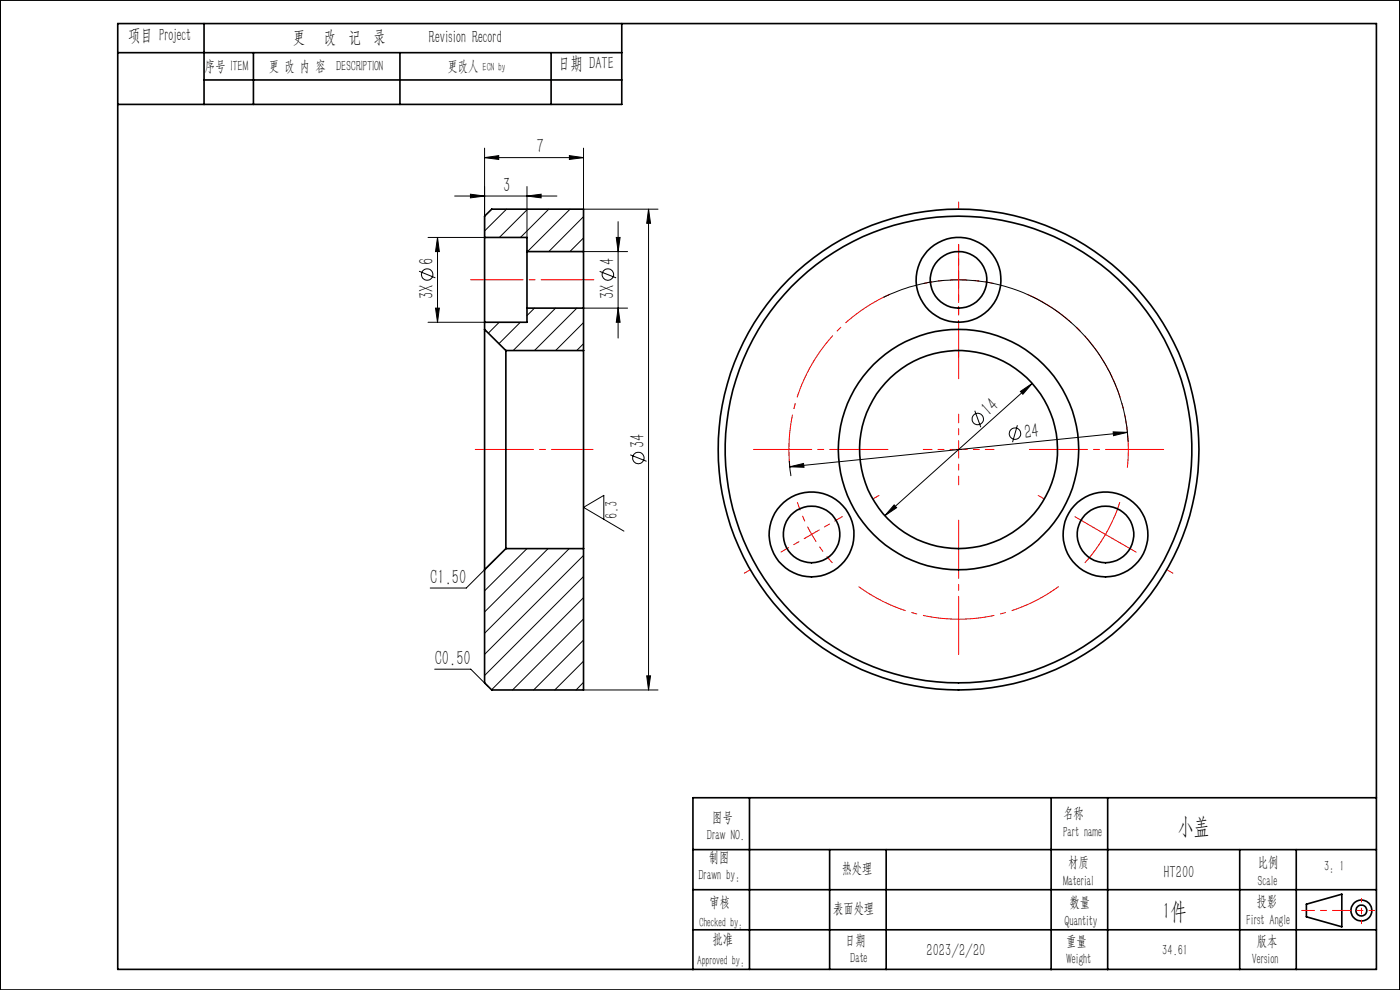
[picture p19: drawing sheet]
<svg xmlns="http://www.w3.org/2000/svg" width="297mm" height="210mm" viewBox="0 0 297 210" stroke-linecap="round" stroke-linejoin="round" font-family="sans-serif">
<defs><g id="words">
<g font-size="4.9">
<text x="249.8" y="177">小盖</text>
<text x="246.6" y="195">1件</text>
</g>
<g font-size="4.4">
<text x="113.8" y="32.5">7</text>
<text x="106.7" y="40.7">3</text>
<text x="91.9" y="56.2" transform="rotate(-90 91.9 56.2)">6</text>
<text x="130.3" y="56.2" transform="rotate(-90 130.3 56.2)">4</text>
<text x="91.9" y="63.4" transform="rotate(-90 91.9 63.4)">3X</text>
<text x="130.3" y="63.4" transform="rotate(-90 130.3 63.4)">3X</text>
<text x="209.8" y="88.5" transform="rotate(-42 209.8 88.5)">14</text>
<text x="136.7" y="95.1" transform="rotate(-90 136.7 95.1)">34</text>
<text x="217.5" y="93.1" transform="rotate(-6 217.5 93.1)">24</text>
<text x="91.3" y="123.8">C1.50</text>
<text x="92.2" y="141">C0.50</text>
</g>
<g font-size="3.8">
<text x="27.2" y="8.6">项目 Project</text>
<text x="62.1" y="9.1">更</text>
<text x="68.7" y="9.1">改 记 录</text>
<text x="91" y="9.1">Revision Record</text>
<text x="118.4" y="14.7">日期 DATE</text>
<text x="131" y="110.1" transform="rotate(-90 131 110.1)">6.3</text>
<text x="246.8" y="186.3">HT200</text>
<text x="196.6" y="202.8">2023/2/20</text>
</g>
<text font-size="3.2" x="43.4" y="15">序号 ITEM</text>
<g font-size="3.1">
<text x="57.1" y="15">更 改 内 容 DESCRIPTION</text>
<text x="95" y="15">更改人</text>
<text x="225.5" y="173.5">名称</text>
<text x="150" y="178.3">Draw NO.</text>
<text x="151" y="174.3">图号</text>
<text x="225.5" y="177.5">Part name</text>
<text x="150.4" y="182.8">制图</text>
<text x="178.6" y="185.2">热处理</text>
<text x="226.6" y="184">材质</text>
<text x="266.9" y="184">比例</text>
<text x="280.9" y="184.7">3：1</text>
<text x="148.2" y="186.8">Drawn by:</text>
<text x="225.5" y="188">Material</text>
<text x="266.9" y="188">Scale</text>
<text x="150.5" y="192.3">审核</text>
<text x="176.7" y="193.6">表面处理</text>
<text x="225.8" y="196.4">Quantity</text>
<text x="226.9" y="192.4">数量</text>
<text x="264.4" y="196.2">First Angle</text>
<text x="266.6" y="192.2">投影</text>
<text x="151.2" y="200.3">批准</text>
<text x="179.3" y="200.4">日期</text>
<text x="226.2" y="200.6">重量</text>
<text x="246.6" y="202.7">34.61</text>
<text x="266.6" y="200.6">版本</text>
<text x="180.4" y="204.4">Date</text>
<text x="226.2" y="204.6">Weight</text>
<text x="265.5" y="204.6">Version</text>
</g>
<g font-size="2.8">
<text x="148.3" y="196.7">Checked by：</text>
<text x="147.9" y="204.7">Approved by：</text>
</g>
<text font-size="2.5" x="102.4" y="15">ECN by</text>
</g></defs>
<g fill="none" stroke="#000" stroke-width=".21">
<path d="M102.8 33.4l3-.4v.8zM102.8 31.4v19h-12M102.8 33.4h21M111.8 39.6v10.8M120.8 33l3 .4-3 .4zM123.8 31.4v22h9.3M88.9 57.5l3.5 1.4M92.8 50.4v18M92.8 50.4l.4 3h-.8zM96.4 41.6h21.7M99.8 41.2l3 .4-3 .4zM107.5 44.4l-4.7 4.6"/>
<path d="M111.8 41.6l3-.4v.8zM111.9 44.4l-6 6M116.4 44.4l-6 6M120.9 44.4l-9 9M123.8 44.4h15.8M123.8 46l-7.4 7.4M123.8 50.5l-2.9 2.9M127.2 57.6l3.5 1.3M130.7 50.4h.9l-.5 3zM131.1 47v24.7M137.6 44.4v102M137.6 44.4l.4 3h-.8z"/>
<path d="M90.8 68.4h12M92.4 65.4h.8l-.4 3zM105.9 68.4l-2.3 2.3M110.4 68.4l-4.6 4.5M113.4 65.4l-1.6 1.5M117.9 65.4l-9 9M122.4 65.4l-9 9M123.8 65.4h9.3M123.8 68.4l-5.9 6M123.8 72.9l-1.5 1.5M131.1 65.4l.5 3h-.9zM187.4 63.1a36 36 0 0 1 51.9 30.6"/>
<path d="M133.7 96.5l3.5 1.4M167.4 97.7l.4 3.3M167.5 99l3-.7 .1 .8zM206.8 87.1l1.3 3.5M215.8 90.2l-1 3.6M216.5 83l2.5-1.7-2 2.3zM219 81.3l-31.3 28.1M236.1 91.6l3 .1-2.9 .7zM239.1 91.7l-71.6 7.3M105.1 118.6l-6.2 6.1h-7.6M111.8 116.4l-9 8.9M116.3 116.4l-13.5 13.4"/>
<path d="M120.8 116.4l-18 17.9M123.8 117.8l-21 21M128.1 110.1v-5l-4.3 2.5 8.6 5.1M189.7 107.1l.5 .6-2.5 1.7zM123.8 122.3l-21 21M123.8 126.8l-19.5 19.5M123.8 131.3l-15.1 15.1M123.8 135.8l-10.6 10.6M92.2 141.9h7.7l3.6 3.7M123.8 146.4h15.8M123.8 140.3l-6.1 6.1M123.8 144.7l-1.6 1.7"/>
<path d="M137.2 143.4h.8l-.4 3z"/>
<circle cx="90.6" cy="58.2" r="1.21"/>
<circle cx="129" cy="58.2" r="1.2"/>
<circle cx="135.4" cy="97.1" r="1.2"/>
<circle cx="207.4" cy="88.9" r="1.21"/>
<circle cx="215.3" cy="92" r="1.21"/>
</g>
<path d="M203.4 59.3a36 36 0 0 0-7.5 .8M203.4 59.3a36 36 0 0 1 7.4 .8M172.2 113.3a36 36 0 0 0 4.4 6.1M172.2 113.3a36 36 0 0 1-3.1-6.8" fill="none" stroke="#f00" stroke-width=".21" stroke-dasharray="15.2 1.3 1.3 1.3" stroke-dashoffset="13.4" stroke-linecap="butt"/>
<path d="M188.8 62.4a36 36 0 0 0-21.2 36.8M239.2 99.2a36 36 0 0 0-21.3-36.8M182.1 124.4a36 36 0 0 0 42.5 0" fill="none" stroke="#f00" stroke-width=".21" stroke-dasharray="15.2 1.3 1.3 1.3" stroke-dashoffset="4" stroke-linecap="butt"/>
<path d="M228 109.6l6.5 3.8M234.5 113.4a34.8 34.8 0 0 1-4.4 6M234.5 113.4l6.5 3.7M237.6 106.5a37 37 0 0 1-3.1 6.9" fill="none" stroke="#f00" stroke-width=".21"/>
<g fill="none" stroke="#000" stroke-width=".35">
<path d="M0 0h297v210h-297zM25 11.2h106.9M25 5h267v200.6h-267zM43.3 5v17.1M43.3 17h88.6M53.8 11.2v10.9M84.8 11.2v10.9M116.9 11.2v10.9M131.9 5v17.1h-106.9M102.8 50.4v18M102.8 50.4v-4.5l1.5-1.5h19.5v9M102.8 50.4h9v3"/>
<path d="M111.8 53.4v12M111.8 53.4h12M123.8 53.4v12M102.8 69.9v51M102.8 68.4v1.5M102.8 69.9l4.5 4.5M107.3 74.4v42M107.3 74.4h16.5M111.8 65.4v3h-9M111.8 65.4h12M123.8 74.4v42M123.8 65.4v9"/>
<path d="M107.3 116.4h16.5M107.3 116.4l-4.5 4.5M123.8 116.4v30h-19.5l-1.5-1.6v-23.9M159 169.2v36.4M223 169.2v36.5M235 169.2v36.5M292 169.2h-145v36.5M147 180.2h145M147 188.7h145M147 197.2h145M176 180.2v25.4M188 180.2v25.5"/>
<path d="M263 180.2v25.5M275 180.2v25.5M277.1 191.8l7.6-2.1v6.9l-7.6-2.1z"/>
<circle cx="203.3" cy="59.4" r="6"/>
<circle cx="203.3" cy="59.4" r="9"/>
<circle cx="203.3" cy="95.4" r="25.5"/>
<circle cx="203.3" cy="95.4" r="51"/>
<circle cx="203.4" cy="95.3" r="49.5"/>
<circle cx="203.4" cy="95.4" r="21"/>
<circle cx="172.2" cy="113.4" r="9"/>
<circle cx="172.2" cy="113.4" r="6"/>
<circle cx="234.5" cy="113.4" r="9"/>
<circle cx="234.5" cy="113.4" r="6"/>
<circle cx="288.8" cy="193.2" r="1.15"/>
<circle cx="288.8" cy="193.1" r="2.21"/>
</g>
<path d="M104.3 95.3h21.5" fill="none" stroke="#f00" stroke-width=".21" stroke-dasharray="15.2 1.3 1.3 1.3" stroke-dashoffset="6.4"/>
<path d="M203.4 44.3v-1.5M203.4 74.3v1.5M104.3 95.3h-3.5M185.2 105.8l1.3-.7M221.6 105.8l-1.3-.7M159.2 120.8l-1.3 .8M247.5 120.8l1.3 .8" fill="none" stroke="#f00" stroke-width=".21" stroke-dasharray="15.2 1.3 1.3 1.3"/>
<path d="M126 59.3h-26.2" fill="none" stroke="#f00" stroke-width=".21" stroke-dasharray="15.2 1.3 1.3 1.3" stroke-dashoffset="4.1"/>
<path d="M203.4 59.3v-7.5M203.4 59.3v7.5M203.4 95.3v-7.5M203.4 95.3h-7.5M203.4 95.3v7.5M203.4 95.3h7.5M172.2 113.3l-6.5 3.8M172.2 113.3l6.5-3.7" fill="none" stroke="#f00" stroke-width=".21" stroke-dasharray="15.2 1.3 1.3 1.3" stroke-dashoffset="13.4"/>
<path d="M188.4 95.3h-28.5M203.4 80.3v-28.5M218.4 95.3h28.5M203.4 110.3v28.5" fill="none" stroke="#f00" stroke-width=".21" stroke-dasharray="15.2 1.3 1.3 1.3" stroke-dashoffset="2.9"/>
<path d="M285.4 193.1h6.2" fill="none" stroke="#f00" stroke-width=".21" stroke-dasharray="15.2 1.3 1.3 1.3" stroke-dashoffset="14"/>
<path d="M288.8 190.6v5.3" fill="none" stroke="#f00" stroke-width=".21" stroke-dasharray="15.2 1.3 1.3 1.3" stroke-dashoffset="14.5"/>
<path d="M276.2 193.1h9.2" fill="none" stroke="#f00" stroke-width=".21" stroke-dasharray="15.2 1.3 1.3 1.3" stroke-dashoffset="12.6"/>
<g fill="#000">
<path d="M102.8 33.4l3-.4v.8zM120.8 33l3 .4-3 .4zM99.8 41.2l3 .4-3 .4zM111.8 41.6l3-.4v.8z"/>
<path d="M92.8 50.4l.4 3h-.8zM92.4 65.4h.8l-.4 3zM130.7 50.4h.9l-.5 3zM131.1 65.4l.5 3h-.9z"/>
<path d="M137.6 44.4l.4 3h-.8zM137.2 143.4h.8l-.4 3z"/>
<path d="M167.5 99l3.1 .1-.1-.8zM236.1 91.6l.1 .8 2.9-.7z"/>
<path d="M189.7 107.1l-2 2.3 2.5-1.7zM216.5 83l.5 .6 2-2.3z"/>
</g>
<use href="#words"/>
</svg>
